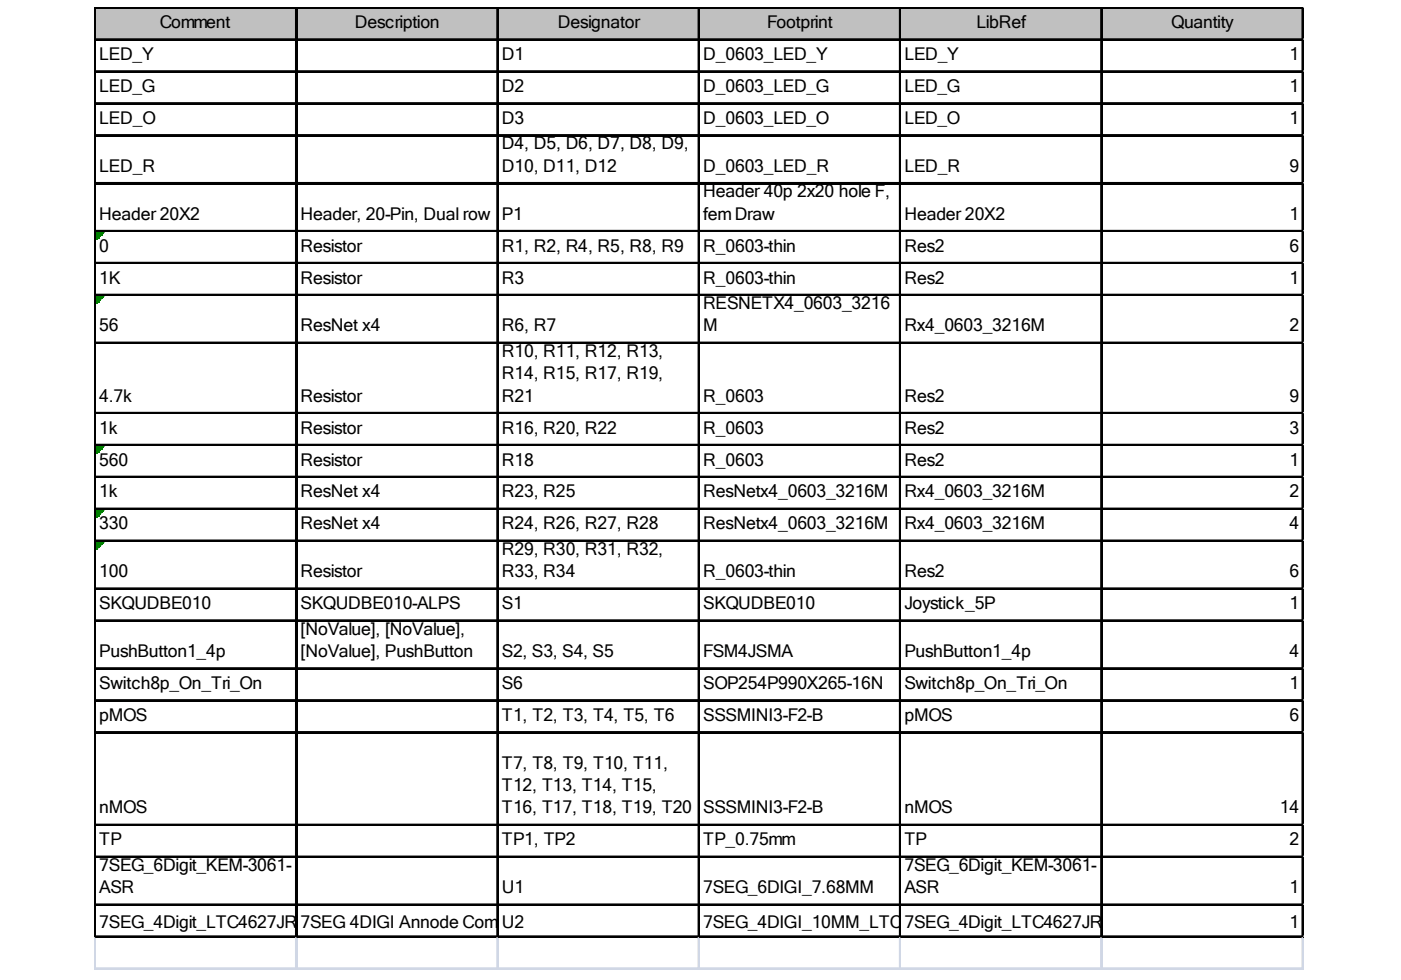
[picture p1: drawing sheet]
<svg xmlns="http://www.w3.org/2000/svg" width="289mm" height="202mm" viewBox="0 0 289 202" stroke-linecap="round" stroke-linejoin="round" font-family="sans-serif">
<defs><g id="words">
<g font-size="3.6">
<text x="33" y="5.8">Comment</text>
<text x="73.2" y="5.8">Description</text>
<text x="115" y="5.8">Designator</text>
<text x="158.2" y="5.8">Footprint</text>
<text x="201.4" y="5.8">LibRef</text>
<text x="241.5" y="5.8">Quantity</text>
<text x="20.5" y="12.4">LED_Y</text>
<text x="103.5" y="12.4">D1</text>
<text x="145" y="12.4">D_0603_LED_Y</text>
<text x="186.5" y="12.4">LED_Y</text>
<text x="265.9" y="12.4">1</text>
<text x="20.5" y="19">LED_G</text>
<text x="103.5" y="19">D2</text>
<text x="145" y="19">D_0603_LED_G</text>
<text x="186.5" y="19">LED_G</text>
<text x="265.9" y="19">1</text>
<text x="20.5" y="25.6">LED_O</text>
<text x="103.5" y="25.6">D3</text>
<text x="145" y="25.6">D_0603_LED_O</text>
<text x="186.5" y="25.6">LED_O</text>
<text x="265.9" y="25.6">1</text>
<text x="20.5" y="35.4">LED_R</text>
<text x="103.5" y="30.8">D4, D5, D6, D7, D8, D9,</text>
<text x="103.5" y="35.4">D10, D11, D12</text>
<text x="145" y="35.4">D_0603_LED_R</text>
<text x="186.5" y="35.4">LED_R</text>
<text x="265.9" y="35.4">9</text>
<text x="145" y="40.7">Header 40p 2x20 hole F,</text>
<text x="20.5" y="45.3">Header 20X2</text>
<text x="62" y="45.3">Header, 20-Pin, Dual row</text>
<text x="103.5" y="45.3">P1</text>
<text x="145" y="45.3">femDraw</text>
<text x="186.5" y="45.3">Header 20X2</text>
<text x="265.9" y="45.3">1</text>
<text x="20.5" y="51.9">0</text>
<text x="62" y="51.9">Resistor</text>
<text x="103.5" y="51.9">R1, R2, R4, R5, R8, R9</text>
<text x="145" y="51.9">R_0603-thin</text>
<text x="186.5" y="51.9">Res2</text>
<text x="265.9" y="51.9">6</text>
<text x="20.5" y="58.5">1K</text>
<text x="62" y="58.5">Resistor</text>
<text x="103.5" y="58.5">R3</text>
<text x="145" y="58.5">R_0603-thin</text>
<text x="186.5" y="58.5">Res2</text>
<text x="265.9" y="58.5">1</text>
<text x="145" y="63.8">RESNETX4_0603_3216</text>
<text x="20.5" y="68.4">56</text>
<text x="62" y="68.4">ResNet x4</text>
<text x="103.5" y="68.4">R6, R7</text>
<text x="145" y="68.4">M</text>
<text x="186.5" y="68.4">Rx4_0603_3216M</text>
<text x="265.9" y="68.4">2</text>
<text x="103.5" y="73.6">R10, R11, R12, R13,</text>
<text x="20.5" y="82.8">4.7k</text>
<text x="62" y="82.8">Resistor</text>
<text x="103.5" y="78.2">R14, R15, R17, R19,</text>
<text x="103.5" y="82.8">R21</text>
<text x="145" y="82.8">R_0603</text>
<text x="186.5" y="82.8">Res2</text>
<text x="265.9" y="82.8">9</text>
<text x="20.5" y="89.4">1k</text>
<text x="62" y="89.4">Resistor</text>
<text x="103.5" y="89.4">R16, R20, R22</text>
<text x="145" y="89.4">R_0603</text>
<text x="186.5" y="89.4">Res2</text>
<text x="265.9" y="89.4">3</text>
<text x="20.5" y="96">560</text>
<text x="62" y="96">Resistor</text>
<text x="103.5" y="96">R18</text>
<text x="145" y="96">R_0603</text>
<text x="186.5" y="96">Res2</text>
<text x="265.9" y="96">1</text>
<text x="20.5" y="102.6">1k</text>
<text x="62" y="102.6">ResNet x4</text>
<text x="103.5" y="102.6">R23, R25</text>
<text x="145" y="102.6">ResNetx4_0603_3216M</text>
<text x="186.5" y="102.6">Rx4_0603_3216M</text>
<text x="265.9" y="102.6">2</text>
<text x="20.5" y="109.2">330</text>
<text x="62" y="109.2">ResNet x4</text>
<text x="103.5" y="109.2">R24, R26, R27, R28</text>
<text x="145" y="109.2">ResNetx4_0603_3216M</text>
<text x="186.5" y="109.2">Rx4_0603_3216M</text>
<text x="265.9" y="109.2">4</text>
<text x="20.5" y="119.1">100</text>
<text x="62" y="119.1">Resistor</text>
<text x="103.5" y="114.5">R29, R30, R31, R32,</text>
<text x="103.5" y="119.1">R33, R34</text>
<text x="145" y="119.1">R_0603-thin</text>
<text x="186.5" y="119.1">Res2</text>
<text x="265.9" y="119.1">6</text>
<text x="20.5" y="125.7">SKQUDBE010</text>
<text x="62" y="125.7">SKQUDBE010-ALPS</text>
<text x="103.5" y="125.7">S1</text>
<text x="145" y="125.7">SKQUDBE010</text>
<text x="186.5" y="125.7">Joystick_5P</text>
<text x="265.9" y="125.7">1</text>
<text x="62" y="130.9">[NoValue], [NoValue],</text>
<text x="20.5" y="135.5">PushButton1_4p</text>
<text x="62" y="135.5">[NoValue], PushButton</text>
<text x="103.5" y="135.5">S2, S3, S4, S5</text>
<text x="145" y="135.5">FSM4JSMA</text>
<text x="186.5" y="135.5">PushButton1_4p</text>
<text x="265.9" y="135.5">4</text>
<text x="20.5" y="142.1">Switch8p_On_Tri_On</text>
<text x="103.5" y="142.1">S6</text>
<text x="145" y="142.1">SOP254P990X265-16N</text>
<text x="186.5" y="142.1">Switch8p_On_Tri_On</text>
<text x="265.9" y="142.1">1</text>
<text x="20.5" y="148.7">pMOS</text>
<text x="103.5" y="148.7">T1, T2, T3, T4, T5, T6</text>
<text x="145" y="148.7">SSSMINI3-F2-B</text>
<text x="186.5" y="148.7">pMOS</text>
<text x="265.9" y="148.7">6</text>
<text x="103.5" y="158.6">T7, T8, T9, T10, T11,</text>
<text x="20.5" y="167.8">nMOS</text>
<text x="103.5" y="163.2">T12, T13, T14, T15,</text>
<text x="103.5" y="167.8">T16, T17, T18, T19, T20</text>
<text x="145" y="167.8">SSSMINI3-F2-B</text>
<text x="186.5" y="167.8">nMOS</text>
<text x="264" y="167.8">14</text>
<text x="20.5" y="174.4">TP</text>
<text x="20.5" y="179.6">7SEG_6Digit_KEM-3061-</text>
<text x="103.5" y="174.4">TP1, TP2</text>
<text x="145" y="174.4">TP_0.75mm</text>
<text x="186.5" y="174.4">TP</text>
<text x="186.5" y="179.6">7SEG_6Digit_KEM-3061-</text>
<text x="265.9" y="174.4">2</text>
<text x="20.5" y="184.3">ASR</text>
<text x="103.5" y="184.3">U1</text>
<text x="145" y="184.3">7SEG_6DIGI_7.68MM</text>
<text x="186.5" y="184.3">ASR</text>
<text x="265.9" y="184.3">1</text>
<text x="20.5" y="191.5">7SEG_4Digit_LTC4627JR</text>
<text x="62" y="191.5">7SEG 4DIGI Annode Common</text>
<text x="103.5" y="191.5">U2</text>
<text x="145" y="191.5">7SEG_4DIGI_10MM_LTC</text>
<text x="185.8" y="191.5">-7SEG_4Digit_LTC4627JR</text>
<text x="186.8" y="191.5">4627JR</text>
<text x="265.9" y="191.5">1</text>
</g>
</g></defs>
<path d="M19.8 1.8h249.1v6.6h-249.1z" fill="#c0c0c0"/>
<path d="M19.8 47.9h1.7" fill="none" stroke="#008000" stroke-width=".33"/>
<path d="M19.8 47.9h1.7v.3h-1.7z" fill="#008000"/>
<path d="M19.8 48.2h1.3" fill="none" stroke="#008000" stroke-width=".33"/>
<path d="M19.8 48.2h1.3v.4h-1.3z" fill="#008000"/>
<path d="M19.8 48.6h1" fill="none" stroke="#008000" stroke-width=".33"/>
<path d="M19.8 48.6h1v.3h-1z" fill="#008000"/>
<path d="M19.8 48.9h.7" fill="none" stroke="#008000" stroke-width=".33"/>
<path d="M19.8 48.9h.7v.3h-.7z" fill="#008000"/>
<path d="M19.8 49.2h.3" fill="none" stroke="#008000" stroke-width=".33"/>
<path d="M19.8 49.2h.3v.3h-.3z" fill="#008000"/>
<path d="M19.8 61.1h1.7" fill="none" stroke="#008000" stroke-width=".33"/>
<path d="M19.8 61.1h1.7v.3h-1.7z" fill="#008000"/>
<path d="M19.8 61.4h1.3" fill="none" stroke="#008000" stroke-width=".33"/>
<path d="M19.8 61.4h1.3v.3h-1.3z" fill="#008000"/>
<path d="M19.8 61.7h1" fill="none" stroke="#008000" stroke-width=".33"/>
<path d="M19.8 61.7h1v.4h-1z" fill="#008000"/>
<path d="M19.8 62.1h.7" fill="none" stroke="#008000" stroke-width=".33"/>
<path d="M19.8 62.1h.7v.3h-.7z" fill="#008000"/>
<path d="M19.8 62.4h.3" fill="none" stroke="#008000" stroke-width=".33"/>
<path d="M19.8 62.4h.3v.3h-.3z" fill="#008000"/>
<path d="M19.8 92h1.7" fill="none" stroke="#008000" stroke-width=".33"/>
<path d="M19.8 92h1.7v.4h-1.7z" fill="#008000"/>
<path d="M19.8 92.4h1.3" fill="none" stroke="#008000" stroke-width=".33"/>
<path d="M19.8 92.4h1.3v.3h-1.3z" fill="#008000"/>
<path d="M19.8 92.7h1" fill="none" stroke="#008000" stroke-width=".33"/>
<path d="M19.8 92.7h1v.3h-1z" fill="#008000"/>
<path d="M19.8 93h.7" fill="none" stroke="#008000" stroke-width=".33"/>
<path d="M19.8 93h.7v.3h-.7z" fill="#008000"/>
<path d="M19.8 93.3h.3" fill="none" stroke="#008000" stroke-width=".33"/>
<path d="M19.8 93.3h.3v.4h-.3z" fill="#008000"/>
<path d="M19.8 105.2h1.7" fill="none" stroke="#008000" stroke-width=".33"/>
<path d="M19.8 105.2h1.7v.3h-1.7z" fill="#008000"/>
<path d="M19.8 105.5h1.3" fill="none" stroke="#008000" stroke-width=".33"/>
<path d="M19.8 105.5h1.3v.3h-1.3z" fill="#008000"/>
<path d="M19.8 105.8h1" fill="none" stroke="#008000" stroke-width=".33"/>
<path d="M19.8 105.8h1v.4h-1z" fill="#008000"/>
<path d="M19.8 106.2h.7" fill="none" stroke="#008000" stroke-width=".33"/>
<path d="M19.8 106.2h.7v.3h-.7z" fill="#008000"/>
<path d="M19.8 106.5h.3" fill="none" stroke="#008000" stroke-width=".33"/>
<path d="M19.8 106.5h.3v.3h-.3z" fill="#008000"/>
<path d="M19.8 111.8h1.7" fill="none" stroke="#008000" stroke-width=".33"/>
<path d="M19.8 111.8h1.7v.3h-1.7z" fill="#008000"/>
<path d="M19.8 112.1h1.3" fill="none" stroke="#008000" stroke-width=".33"/>
<path d="M19.8 112.1h1.3v.3h-1.3z" fill="#008000"/>
<path d="M19.8 112.4h1" fill="none" stroke="#008000" stroke-width=".33"/>
<path d="M19.8 112.4h1v.4h-1z" fill="#008000"/>
<path d="M19.8 112.8h.7" fill="none" stroke="#008000" stroke-width=".33"/>
<path d="M19.8 112.8h.7v.3h-.7z" fill="#008000"/>
<path d="M19.8 113.1h.3" fill="none" stroke="#008000" stroke-width=".33"/>
<path d="M19.8 113.1h.3v.3h-.3z" fill="#008000"/>
<g fill="none" stroke="#000" stroke-width=".33">
<path d="M19.5 1.5v191.9M19.6 1.5v191.9M19.8 1.5h249.1M19.8 1.6h249.1M19.8 8.1h249.1M19.8 8.2h249.1M19.8 14.6h249.1M19.8 14.8h249.1M61 1.8v191.6M61.2 1.8v191.6M102.5 1.8v191.6M102.7 1.8v191.6"/>
<path d="M144 1.8v191.6M144.2 1.8v191.6M185.5 1.8v191.6M185.7 1.8v191.6M227.1 1.8v191.6M227.2 1.8v191.6M268.6 1.8v191.6M268.7 1.8v191.6M19.8 21.2h249.1M19.8 21.4h249.1M19.8 27.8h249.1M19.8 28h249.1"/>
<path d="M19.8 37.7h249.1M19.8 37.9h249.1M19.8 47.6h249.1M19.8 47.7h249.1M19.8 54.2h249.1M19.8 54.3h249.1M19.8 60.7h249.1M19.8 60.9h249.1M19.8 70.6h249.1M19.8 70.8h249.1M19.8 85.1h249.1M19.8 85.3h249.1"/>
<path d="M19.8 91.7h249.1M19.8 91.9h249.1M19.8 98.3h249.1M19.8 98.4h249.1M19.8 104.9h249.1M19.8 105h249.1M19.8 111.4h249.1M19.8 111.6h249.1M19.8 121.3h249.1M19.8 121.5h249.1M19.8 127.9h249.1M19.8 128.1h249.1"/>
<path d="M19.8 137.8h249.1M19.8 138h249.1M19.8 144.4h249.1M19.8 144.5h249.1M19.8 151h249.1M19.8 151.1h249.1M19.8 170.1h249.1M19.8 170.2h249.1M19.8 176.6h249.1M19.8 176.8h249.1M19.8 186.5h249.1M19.8 186.7h249.1"/>
<path d="M19.8 193.1h249.1M19.8 193.3h249.1"/>
</g>
<g fill="none" stroke="#d0d7e5" stroke-width=".33">
<path d="M268.9 1.5h.1M19.5 193.4v6.7M19.6 193.4v6.7M61 193.4v6.7M61.2 193.4v6.7M102.5 193.4v6.7M102.7 193.4v6.7M144 193.4v6.7M144.2 193.4v6.7M185.5 193.4v6.7M185.7 193.4v6.7M227.1 193.4v6.7"/>
<path d="M227.2 193.4v6.7M268.6 193.4v6.7M268.7 193.4v6.7"/>
</g>
<path d="M268.9 1.5v.3z" fill="#d0d7e5"/>
<path d="M268.9 8.1h.1" fill="none" stroke="#d0d7e5" stroke-width=".33"/>
<path d="M268.9 8.1v.3z" fill="#d0d7e5"/>
<path d="M268.9 14.6h.1" fill="none" stroke="#d0d7e5" stroke-width=".33"/>
<path d="M268.9 14.6v.4z" fill="#d0d7e5"/>
<path d="M268.9 21.2h.1" fill="none" stroke="#d0d7e5" stroke-width=".33"/>
<path d="M268.9 21.2v.4z" fill="#d0d7e5"/>
<path d="M268.9 27.8h.1" fill="none" stroke="#d0d7e5" stroke-width=".33"/>
<path d="M268.9 27.8v.3z" fill="#d0d7e5"/>
<path d="M268.9 37.7h.1" fill="none" stroke="#d0d7e5" stroke-width=".33"/>
<path d="M268.9 37.7v.3z" fill="#d0d7e5"/>
<path d="M268.9 47.6h.1" fill="none" stroke="#d0d7e5" stroke-width=".33"/>
<path d="M268.9 47.6v.3z" fill="#d0d7e5"/>
<path d="M268.9 54.2h.1" fill="none" stroke="#d0d7e5" stroke-width=".33"/>
<path d="M268.9 54.2v.3z" fill="#d0d7e5"/>
<path d="M268.9 60.7h.1" fill="none" stroke="#d0d7e5" stroke-width=".33"/>
<path d="M268.9 60.7v.4z" fill="#d0d7e5"/>
<path d="M268.9 70.6h.1" fill="none" stroke="#d0d7e5" stroke-width=".33"/>
<path d="M268.9 70.6v.3z" fill="#d0d7e5"/>
<path d="M268.9 85.1h.1" fill="none" stroke="#d0d7e5" stroke-width=".33"/>
<path d="M268.9 85.1v.3z" fill="#d0d7e5"/>
<path d="M268.9 91.7h.1" fill="none" stroke="#d0d7e5" stroke-width=".33"/>
<path d="M268.9 91.7v.3z" fill="#d0d7e5"/>
<path d="M268.9 98.3h.1" fill="none" stroke="#d0d7e5" stroke-width=".33"/>
<path d="M268.9 98.3v.3z" fill="#d0d7e5"/>
<path d="M268.9 104.9h.1" fill="none" stroke="#d0d7e5" stroke-width=".33"/>
<path d="M268.9 104.9v.3z" fill="#d0d7e5"/>
<path d="M268.9 111.4h.1" fill="none" stroke="#d0d7e5" stroke-width=".33"/>
<path d="M268.9 111.4v.4z" fill="#d0d7e5"/>
<path d="M268.9 121.3h.1" fill="none" stroke="#d0d7e5" stroke-width=".33"/>
<path d="M268.9 121.3v.4z" fill="#d0d7e5"/>
<path d="M268.9 127.9h.1" fill="none" stroke="#d0d7e5" stroke-width=".33"/>
<path d="M268.9 127.9v.3z" fill="#d0d7e5"/>
<path d="M268.9 137.8h.1" fill="none" stroke="#d0d7e5" stroke-width=".33"/>
<path d="M268.9 137.8v.3z" fill="#d0d7e5"/>
<path d="M268.9 144.4h.1" fill="none" stroke="#d0d7e5" stroke-width=".33"/>
<path d="M268.9 144.4v.3z" fill="#d0d7e5"/>
<path d="M268.9 151h.1" fill="none" stroke="#d0d7e5" stroke-width=".33"/>
<path d="M268.9 151v.3z" fill="#d0d7e5"/>
<path d="M268.9 170.1h.1" fill="none" stroke="#d0d7e5" stroke-width=".33"/>
<path d="M268.9 170.1v.3z" fill="#d0d7e5"/>
<path d="M268.9 176.6h.1" fill="none" stroke="#d0d7e5" stroke-width=".33"/>
<path d="M268.9 176.6v.4z" fill="#d0d7e5"/>
<path d="M268.9 186.5h.1" fill="none" stroke="#d0d7e5" stroke-width=".33"/>
<path d="M268.9 186.5v.3z" fill="#d0d7e5"/>
<path d="M268.9 193.1h.1" fill="none" stroke="#d0d7e5" stroke-width=".33"/>
<path d="M268.9 193.1v.3z" fill="#d0d7e5"/>
<path d="M19.5 199.7h249.4M19.5 199.8h249.4" fill="none" stroke="#d0d7e5" stroke-width=".33"/>
<use href="#words"/>
</svg>
